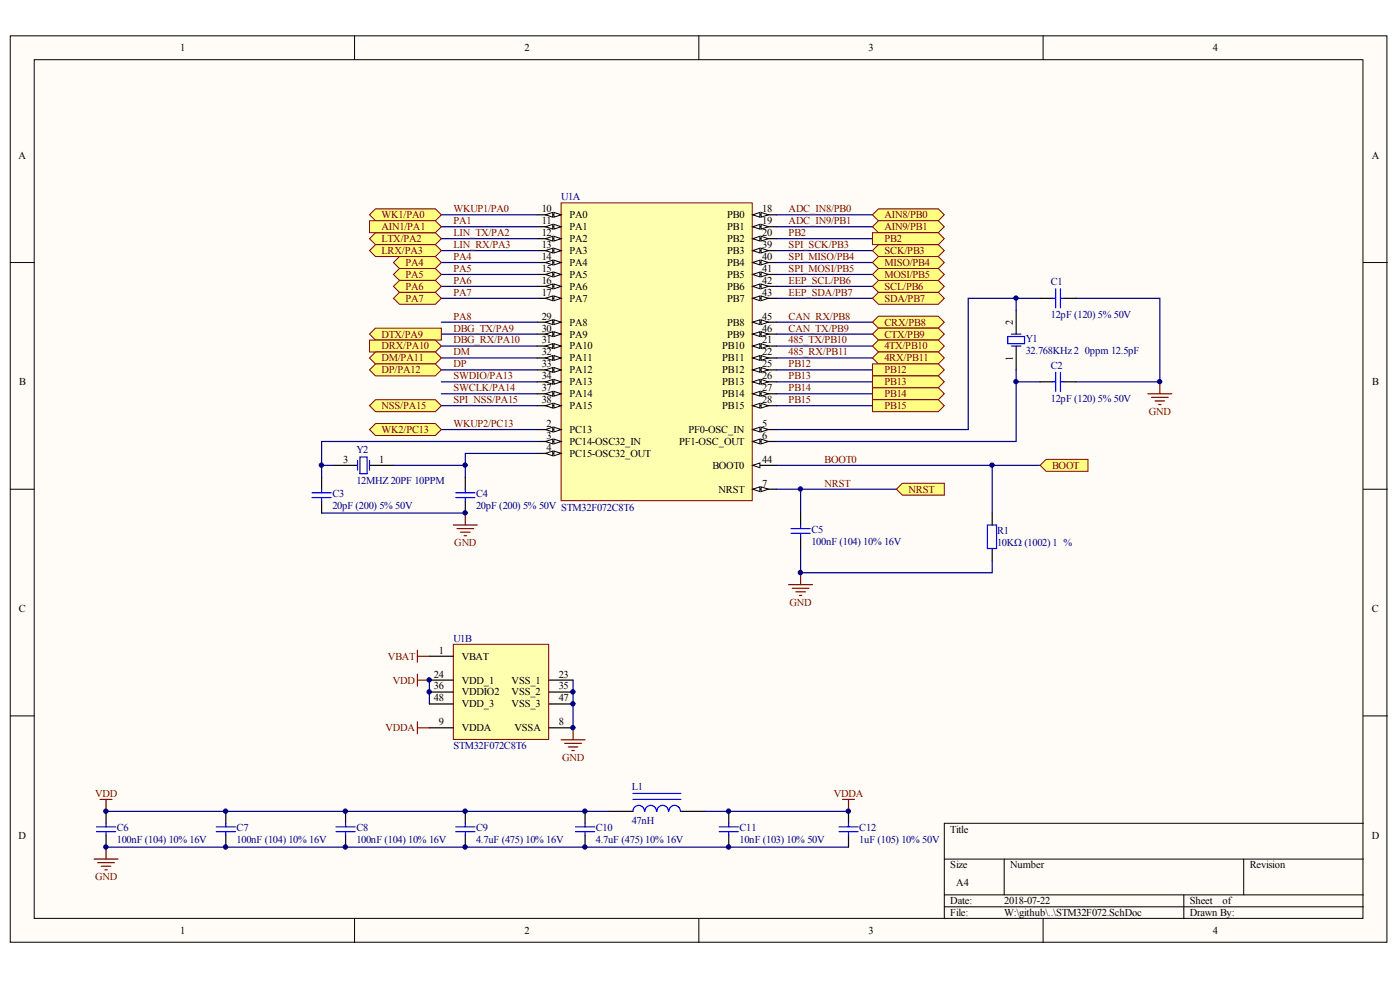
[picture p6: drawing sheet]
<svg xmlns="http://www.w3.org/2000/svg" width="288mm" height="202mm" viewBox="0 0 288 202" stroke-linecap="round" stroke-linejoin="round" font-family="sans-serif">
<defs><g id="words">
<g font-size="2.2">
<text x="37" y="10.5">1</text>
<text x="107.8" y="10.5">2</text>
<text x="178.6" y="10.5">3</text>
<text x="249.4" y="10.5">4</text>
<text x="3.8" y="32.6">A</text>
<text x="282" y="32.6">A</text>
<text x="111.4" y="43.6">10</text>
<text x="111.4" y="46">11</text>
<text x="117.1" y="44.8">PA0</text>
<text x="117.1" y="47.3">PA1</text>
<text x="149.5" y="44.8">PB0</text>
<text x="149.5" y="47.3">PB1</text>
<text x="156.7" y="43.6">18</text>
<text x="156.7" y="46">19</text>
<text x="111.4" y="48.5">12</text>
<text x="111.4" y="51">13</text>
<text x="111.4" y="53.4">14</text>
<text x="117.1" y="49.7">PA2</text>
<text x="117.1" y="52.2">PA3</text>
<text x="149.5" y="49.7">PB2</text>
<text x="149.5" y="52.2">PB3</text>
<text x="156.7" y="48.5">20</text>
<text x="156.7" y="51">39</text>
<text x="156.7" y="53.4">40</text>
<text x="111.4" y="55.9">15</text>
<text x="111.4" y="58.3">16</text>
<text x="117.1" y="54.6">PA4</text>
<text x="117.1" y="57.1">PA5</text>
<text x="117.1" y="59.5">PA6</text>
<text x="149.5" y="54.6">PB4</text>
<text x="149.5" y="57.1">PB5</text>
<text x="149.5" y="59.5">PB6</text>
<text x="156.7" y="55.9">41</text>
<text x="156.7" y="58.3">42</text>
<text x="111.4" y="60.8">17</text>
<text x="111.4" y="65.7">29</text>
<text x="117.1" y="62">PA7</text>
<text x="149.5" y="62">PB7</text>
<text x="156.7" y="60.8">43</text>
<text x="156.7" y="65.7">45</text>
<text x="111.4" y="68.1">30</text>
<text x="111.4" y="70.6">31</text>
<text x="117.1" y="66.9">PA8</text>
<text x="117.1" y="69.3">PA9</text>
<text x="117.1" y="71.8">PA10</text>
<text x="148.5" y="71.8">PB10</text>
<text x="149.5" y="66.9">PB8</text>
<text x="149.5" y="69.3">PB9</text>
<text x="156.7" y="68.1">46</text>
<text x="156.7" y="70.6">21</text>
<text x="111.4" y="73">32</text>
<text x="111.4" y="75.5">33</text>
<text x="111.4" y="77.9">34</text>
<text x="117.1" y="74.2">PA11</text>
<text x="117.1" y="76.7">PA12</text>
<text x="148.5" y="74.2">PB11</text>
<text x="148.5" y="76.7">PB12</text>
<text x="156.7" y="73">22</text>
<text x="156.7" y="75.5">25</text>
<text x="156.7" y="77.9">26</text>
<text x="3.9" y="79.1">B</text>
<text x="111.4" y="80.4">37</text>
<text x="111.4" y="82.8">38</text>
<text x="117.1" y="79.1">PA13</text>
<text x="117.1" y="81.6">PA14</text>
<text x="148.5" y="79.1">PB13</text>
<text x="148.5" y="81.6">PB14</text>
<text x="156.7" y="80.4">27</text>
<text x="156.7" y="82.8">28</text>
<text x="282.1" y="79.1">B</text>
<text x="112.4" y="87.7">2</text>
<text x="117.1" y="84">PA15</text>
<text x="117.1" y="88.9">PC13</text>
<text x="141.6" y="88.9">PF0-OSC_IN</text>
<text x="148.5" y="84">PB15</text>
<text x="156.7" y="87.7">5</text>
<text x="70.5" y="95.1">3</text>
<text x="77.9" y="95.1">1</text>
<text x="112.4" y="90.2">3</text>
<text x="112.4" y="92.6">4</text>
<text x="117.1" y="91.4">PC14-OSC32_IN</text>
<text x="117.1" y="93.8">PC15-OSC32_OUT</text>
<text x="139.6" y="91.4">PF1-OSC_OUT</text>
<text x="156.7" y="95.1">44</text>
<text x="156.7" y="90.2">6</text>
<text x="146.5" y="96.3">BOOT0</text>
<text x="147.7" y="101.2">NRST</text>
<text x="156.7" y="100">7</text>
<text x="3.9" y="125.7">C</text>
<text x="282.1" y="125.7">C</text>
<text x="90.2" y="134.3">1</text>
<text x="94.9" y="135.5">VBAT</text>
<text x="89.2" y="139.2">24</text>
<text x="89.2" y="141.6">36</text>
<text x="94.9" y="140.4">VDD_1</text>
<text x="94.9" y="142.9">VDDIO2</text>
<text x="105.2" y="140.4">VSS_1</text>
<text x="105.2" y="142.9">VSS_2</text>
<text x="114.9" y="139.2">23</text>
<text x="114.9" y="141.6">35</text>
<text x="89.2" y="144.1">48</text>
<text x="90.2" y="149">9</text>
<text x="94.9" y="145.3">VDD_3</text>
<text x="105.2" y="145.3">VSS_3</text>
<text x="114.9" y="144.1">47</text>
<text x="114.9" y="149">8</text>
<text x="94.9" y="150.2">VDDA</text>
<text x="105.8" y="150.2">VSSA</text>
<text x="3.8" y="172.3">D</text>
<text x="195.4" y="171">Title</text>
<text x="282" y="172.3">D</text>
<text x="195.4" y="178.4">Size</text>
<text x="207.7" y="178.4">Number</text>
<text x="257" y="178.4">Revision</text>
<text x="195.4" y="185.8">Date:</text>
<text x="196.6" y="182.1">A4</text>
<text x="206.5" y="185.8">2018-07-22</text>
<text x="244.6" y="185.8">Sheet</text>
<text x="251.4" y="185.8">of</text>
<text x="37" y="191.9">1</text>
<text x="107.8" y="191.9">2</text>
<text x="178.6" y="191.9">3</text>
<text x="195.4" y="188.2">File:</text>
<text x="206.5" y="188.2">W:\github\..\STM32F072.SchDoc</text>
<text x="244.6" y="188.2">Drawn By:</text>
<text x="249.4" y="191.9">4</text>
</g>
<g font-size="2.2" fill="#000080">
<text x="115.4" y="41.1">U1A</text>
<text x="216.1" y="58.5">C1</text>
<text x="216.1" y="65.4">12pF (120) 5% 50V</text>
<text x="210.9" y="70.3">Y1</text>
<text x="210.9" y="72.8">32.768KHz ¡À2</text>
<text x="216.1" y="75.7">C2</text>
<text x="223.1" y="72.8">0ppm 12.5pF</text>
<text x="216.1" y="82.6">12pF (120) 5% 50V</text>
<text x="73.3" y="93.1">Y2</text>
<text x="73.3" y="99.5">12MHZ 20PF 10PPM</text>
<text x="68.3" y="102.2">C3</text>
<text x="68.3" y="104.6">20pF (200) 5% 50V</text>
<text x="97.9" y="102.2">C4</text>
<text x="97.9" y="104.6">20pF (200) 5% 50V STM32F072C8T6</text>
<text x="166.8" y="109.5">C5</text>
<text x="166.8" y="112">100nF (104) 10% 16V</text>
<text x="205" y="109.8">R1</text>
<text x="205" y="112.2">10KΩ (1002) ¡À1 %</text>
<text x="93.2" y="131.8">U1B</text>
<text x="93.2" y="153.9">STM32F072C8T6</text>
<text x="129.9" y="162.2">L1</text>
<text x="24" y="170.8">C6</text>
<text x="24" y="173.3">100nF (104) 10% 16V</text>
<text x="48.6" y="170.8">C7</text>
<text x="48.6" y="173.3">100nF (104) 10% 16V</text>
<text x="73.3" y="170.8">C8</text>
<text x="73.3" y="173.3">100nF (104) 10% 16V</text>
<text x="97.9" y="170.8">C9</text>
<text x="97.9" y="173.3">4.7uF (475) 10% 16V</text>
<text x="122.5" y="170.8">C10</text>
<text x="122.5" y="173.3">4.7uF (475) 10% 16V</text>
<text x="129.9" y="169.3">47nH</text>
<text x="152.1" y="170.8">C11</text>
<text x="152.1" y="173.3">10nF (103) 10% 50V</text>
<text x="176.7" y="170.8">C12</text>
<text x="176.7" y="173.3">1uF (105) 10% 50V</text>
</g>
<g font-size="2.2" fill="#800000">
<text x="78.4" y="44.8">WK1/PA0</text>
<text x="78.4" y="47.3">AIN1/PA1</text>
<text x="93.2" y="43.6">WKUP1/PA0</text>
<text x="93.2" y="46">PA1</text>
<text x="162.2" y="43.6">ADC_IN8/PB0</text>
<text x="162.2" y="46">ADC_IN9/PB1</text>
<text x="181.9" y="44.8">AIN8/PB0</text>
<text x="181.9" y="47.3">AIN9/PB1</text>
<text x="78.4" y="49.7">LTX/PA2</text>
<text x="78.4" y="52.2">LRX/PA3</text>
<text x="93.2" y="48.5">LIN_TX/PA2</text>
<text x="93.2" y="51">LIN_RX/PA3</text>
<text x="93.2" y="53.4">PA4</text>
<text x="162.2" y="48.5">PB2</text>
<text x="162.2" y="51">SPI_SCK/PB3</text>
<text x="162.2" y="53.4">SPI_MISO/PB4</text>
<text x="181.9" y="52.2">SCK/PB3</text>
<text x="181.9" y="49.7">PB2</text>
<text x="83.4" y="54.6">PA4</text>
<text x="83.4" y="57.1">PA5</text>
<text x="83.4" y="59.5">PA6</text>
<text x="93.2" y="55.9">PA5</text>
<text x="93.2" y="58.3">PA6</text>
<text x="162.2" y="55.9">SPI_MOSI/PB5</text>
<text x="162.2" y="58.3">EEP_SCL/PB6</text>
<text x="181.9" y="59.5">SCL/PB6</text>
<text x="181.9" y="54.6">MISO/PB4</text>
<text x="181.9" y="57.1">MOSI/PB5</text>
<text x="83.4" y="62">PA7</text>
<text x="93.2" y="60.8">PA7</text>
<text x="93.2" y="65.7">PA8</text>
<text x="162.2" y="60.8">EEP_SDA/PB7</text>
<text x="162.2" y="65.7">CAN_RX/PB8</text>
<text x="181.9" y="62">SDA/PB7</text>
<text x="78.4" y="69.3">DTX/PA9</text>
<text x="78.4" y="71.8">DRX/PA10</text>
<text x="93.2" y="68.1">DBG_TX/PA9</text>
<text x="93.2" y="70.6">DBG_RX/PA10</text>
<text x="162.2" y="68.1">CAN_TX/PB9</text>
<text x="162.2" y="70.6">485_TX/PB10</text>
<text x="181.9" y="66.9">CRX/PB8</text>
<text x="181.9" y="69.3">CTX/PB9</text>
<text x="181.9" y="71.8">4TX/PB10</text>
<text x="78.4" y="74.2">DM/PA11</text>
<text x="78.4" y="76.7">DP/PA12</text>
<text x="93.2" y="73">DM</text>
<text x="93.2" y="75.5">DP</text>
<text x="93.2" y="77.9">SWDIO/PA13</text>
<text x="162.2" y="73">485_RX/PB11</text>
<text x="162.2" y="75.5">PB12</text>
<text x="162.2" y="77.9">PB13</text>
<text x="181.9" y="74.2">4RX/PB11</text>
<text x="181.9" y="76.7">PB12</text>
<text x="93.2" y="80.4">SWCLK/PA14</text>
<text x="93.2" y="82.8">SPI_NSS/PA15</text>
<text x="162.2" y="80.4">PB14</text>
<text x="162.2" y="82.8">PB15</text>
<text x="181.9" y="79.1">PB13</text>
<text x="181.9" y="81.6">PB14</text>
<text x="78.4" y="84">NSS/PA15</text>
<text x="78.4" y="88.9">WK2/PC13</text>
<text x="93.2" y="87.7">WKUP2/PC13</text>
<text x="181.9" y="84">PB15</text>
<text x="236.2" y="85.3">GND</text>
<text x="169.5" y="95.1">BOOT0</text>
<text x="169.5" y="100">NRST</text>
<text x="186.8" y="101.2">NRST</text>
<text x="216.3" y="96.3">BOOT</text>
<text x="93.4" y="112.2">GND</text>
<text x="162.4" y="124.5">GND</text>
<text x="79.8" y="135.5">VBAT</text>
<text x="80.8" y="140.4">VDD</text>
<text x="79.3" y="150.2">VDDA</text>
<text x="115.6" y="156.3">GND</text>
<text x="19.5" y="163.7">VDD</text>
<text x="171.4" y="163.7">VDDA</text>
<text x="19.5" y="180.9">GND</text>
</g>
<g font-size="2.1">
<text x="208.2" y="66.7" transform="rotate(-90 208.2 66.7)">2</text>
<text x="208.2" y="74.2" transform="rotate(-90 208.2 74.2)">1</text>
</g>
</g></defs>
<g fill="#fffcf8" stroke="#000" stroke-width=".21">
<path d="M2.1 7.4h283.1v186.2h-283.1z"/>
<path d="M7 12.3h273.3v176.4h-273.3z"/>
</g>
<g fill="none" stroke="#000" stroke-width=".21">
<path d="M72.9 7.4v4.9M143.7 7.4v4.9M214.5 7.4v4.9M2.1 53.9h4.9M280.3 53.9h5M2.1 100.5h4.9M280.3 100.5h5M2.1 147.1h4.9M280.3 147.1h5M194.2 176.5h86.1M206.5 176.5v7.3M255.7 176.5v7.3"/>
<path d="M280.3 169.1h-86.1v19.6M72.9 188.7v4.9M143.7 188.7v4.9M194.2 183.8h86.1M194.2 186.3h86.1M214.5 188.7v4.9M243.4 183.8v4.9"/>
</g>
<path d="M115.4 41.7h39.3v61.2h-39.3z" fill="#ffffb0" stroke="#800000" stroke-width=".21"/>
<path d="M154.8 95.6h4.9" fill="none" stroke="#000" stroke-width=".25"/>
<path d="M154.8 95.6l1.4-.5v1z" fill="#fffcf8" stroke="#000" stroke-width=".21"/>
<path d="M154.8 100.5h4.9" fill="none" stroke="#000" stroke-width=".25"/>
<g fill="#fffcf8" stroke="#000" stroke-width=".21">
<path d="M154.8 100.5l1.4-.5v1z"/>
<path d="M156.5 100l1.5 .5-1.5 .5z"/>
</g>
<path d="M154.8 88.2h4.9" fill="none" stroke="#000" stroke-width=".25"/>
<g fill="#fffcf8" stroke="#000" stroke-width=".21">
<path d="M154.8 88.2l1.4-.4v.9z"/>
<path d="M156.5 87.8l1.5 .4-1.5 .5z"/>
</g>
<path d="M154.8 90.7h4.9" fill="none" stroke="#000" stroke-width=".25"/>
<g fill="#fffcf8" stroke="#000" stroke-width=".21">
<path d="M154.8 90.7l1.4-.5v1z"/>
<path d="M156.5 90.2l1.5 .5-1.5 .5z"/>
</g>
<path d="M110.5 44.1h4.9" fill="none" stroke="#000" stroke-width=".25"/>
<g fill="#fffcf8" stroke="#000" stroke-width=".21">
<path d="M113.9 43.6l1.5 .5-1.5 .5z"/>
<path d="M112.2 44.1l1.5-.5v1z"/>
</g>
<path d="M110.5 46.6h4.9" fill="none" stroke="#000" stroke-width=".25"/>
<g fill="#fffcf8" stroke="#000" stroke-width=".21">
<path d="M113.9 46.1l1.5 .5-1.5 .5z"/>
<path d="M112.2 46.6l1.5-.5v1z"/>
</g>
<path d="M110.5 49h4.9" fill="none" stroke="#000" stroke-width=".25"/>
<g fill="#fffcf8" stroke="#000" stroke-width=".21">
<path d="M113.9 48.5l1.5 .5-1.5 .5z"/>
<path d="M112.2 49l1.5-.5v1z"/>
</g>
<path d="M110.5 51.5h4.9" fill="none" stroke="#000" stroke-width=".25"/>
<g fill="#fffcf8" stroke="#000" stroke-width=".21">
<path d="M113.9 51l1.5 .5-1.5 .5z"/>
<path d="M112.2 51.5l1.5-.5v1z"/>
</g>
<path d="M110.5 53.9h4.9" fill="none" stroke="#000" stroke-width=".25"/>
<g fill="#fffcf8" stroke="#000" stroke-width=".21">
<path d="M113.9 53.4l1.5 .5-1.5 .5z"/>
<path d="M112.2 53.9l1.5-.5v1z"/>
</g>
<path d="M110.5 56.4h4.9" fill="none" stroke="#000" stroke-width=".25"/>
<g fill="#fffcf8" stroke="#000" stroke-width=".21">
<path d="M113.9 55.9l1.5 .5-1.5 .5z"/>
<path d="M112.2 56.4l1.5-.5v1z"/>
</g>
<path d="M110.5 58.8h4.9" fill="none" stroke="#000" stroke-width=".25"/>
<g fill="#fffcf8" stroke="#000" stroke-width=".21">
<path d="M113.9 58.3l1.5 .5-1.5 .5z"/>
<path d="M112.2 58.8l1.5-.5v1z"/>
</g>
<path d="M110.5 61.3h4.9" fill="none" stroke="#000" stroke-width=".25"/>
<g fill="#fffcf8" stroke="#000" stroke-width=".21">
<path d="M113.9 60.8l1.5 .5-1.5 .5z"/>
<path d="M112.2 61.3l1.5-.5v1z"/>
</g>
<path d="M110.5 66.2h4.9" fill="none" stroke="#000" stroke-width=".25"/>
<g fill="#fffcf8" stroke="#000" stroke-width=".21">
<path d="M113.9 65.7l1.5 .5-1.5 .5z"/>
<path d="M112.2 66.2l1.5-.5v1z"/>
</g>
<path d="M110.5 68.6h4.9" fill="none" stroke="#000" stroke-width=".25"/>
<g fill="#fffcf8" stroke="#000" stroke-width=".21">
<path d="M113.9 68.1l1.5 .5-1.5 .5z"/>
<path d="M112.2 68.6l1.5-.5v1z"/>
</g>
<path d="M110.5 71.1h4.9" fill="none" stroke="#000" stroke-width=".25"/>
<g fill="#fffcf8" stroke="#000" stroke-width=".21">
<path d="M113.9 70.6l1.5 .5-1.5 .5z"/>
<path d="M112.2 71.1l1.5-.5v1z"/>
</g>
<path d="M110.5 73.5h4.9" fill="none" stroke="#000" stroke-width=".25"/>
<g fill="#fffcf8" stroke="#000" stroke-width=".21">
<path d="M113.9 73l1.5 .5-1.5 .5z"/>
<path d="M112.2 73.5l1.5-.5v1z"/>
</g>
<path d="M110.5 76h4.9" fill="none" stroke="#000" stroke-width=".25"/>
<g fill="#fffcf8" stroke="#000" stroke-width=".21">
<path d="M113.9 75.5l1.5 .5-1.5 .5z"/>
<path d="M112.2 76l1.5-.5v1z"/>
</g>
<path d="M110.5 78.4h4.9" fill="none" stroke="#000" stroke-width=".25"/>
<g fill="#fffcf8" stroke="#000" stroke-width=".21">
<path d="M113.9 78l1.5 .4-1.5 .5z"/>
<path d="M112.2 78.4l1.5-.4v.9z"/>
</g>
<path d="M110.5 80.9h4.9" fill="none" stroke="#000" stroke-width=".25"/>
<g fill="#fffcf8" stroke="#000" stroke-width=".21">
<path d="M113.9 80.4l1.5 .5-1.5 .5z"/>
<path d="M112.2 80.9l1.5-.5v1z"/>
</g>
<path d="M110.5 83.3h4.9" fill="none" stroke="#000" stroke-width=".25"/>
<g fill="#fffcf8" stroke="#000" stroke-width=".21">
<path d="M113.9 82.9l1.5 .4-1.5 .5z"/>
<path d="M112.2 83.3l1.5-.4v.9z"/>
</g>
<path d="M154.8 44.1h4.9" fill="none" stroke="#000" stroke-width=".25"/>
<g fill="#fffcf8" stroke="#000" stroke-width=".21">
<path d="M154.8 44.1l1.4-.5v1z"/>
<path d="M156.5 43.6l1.5 .5-1.5 .5z"/>
</g>
<path d="M154.8 46.6h4.9" fill="none" stroke="#000" stroke-width=".25"/>
<g fill="#fffcf8" stroke="#000" stroke-width=".21">
<path d="M154.8 46.6l1.4-.5v1z"/>
<path d="M156.5 46.1l1.5 .5-1.5 .5z"/>
</g>
<path d="M154.8 49h4.9" fill="none" stroke="#000" stroke-width=".25"/>
<g fill="#fffcf8" stroke="#000" stroke-width=".21">
<path d="M154.8 49l1.4-.5v1z"/>
<path d="M156.5 48.5l1.5 .5-1.5 .5z"/>
</g>
<path d="M154.8 51.5h4.9" fill="none" stroke="#000" stroke-width=".25"/>
<g fill="#fffcf8" stroke="#000" stroke-width=".21">
<path d="M154.8 51.5l1.4-.5v1z"/>
<path d="M156.5 51l1.5 .5-1.5 .5z"/>
</g>
<path d="M154.8 53.9h4.9" fill="none" stroke="#000" stroke-width=".25"/>
<g fill="#fffcf8" stroke="#000" stroke-width=".21">
<path d="M154.8 53.9l1.4-.5v1z"/>
<path d="M156.5 53.4l1.5 .5-1.5 .5z"/>
</g>
<path d="M154.8 56.4h4.9" fill="none" stroke="#000" stroke-width=".25"/>
<g fill="#fffcf8" stroke="#000" stroke-width=".21">
<path d="M154.8 56.4l1.4-.5v1z"/>
<path d="M156.5 55.9l1.5 .5-1.5 .5z"/>
</g>
<path d="M154.8 58.8h4.9" fill="none" stroke="#000" stroke-width=".25"/>
<g fill="#fffcf8" stroke="#000" stroke-width=".21">
<path d="M154.8 58.8l1.4-.5v1z"/>
<path d="M156.5 58.3l1.5 .5-1.5 .5z"/>
</g>
<path d="M154.8 61.3h4.9" fill="none" stroke="#000" stroke-width=".25"/>
<g fill="#fffcf8" stroke="#000" stroke-width=".21">
<path d="M154.8 61.3l1.4-.5v1z"/>
<path d="M156.5 60.8l1.5 .5-1.5 .5z"/>
</g>
<path d="M154.8 66.2h4.9" fill="none" stroke="#000" stroke-width=".25"/>
<g fill="#fffcf8" stroke="#000" stroke-width=".21">
<path d="M154.8 66.2l1.4-.5v1z"/>
<path d="M156.5 65.7l1.5 .5-1.5 .5z"/>
</g>
<path d="M154.8 68.6h4.9" fill="none" stroke="#000" stroke-width=".25"/>
<g fill="#fffcf8" stroke="#000" stroke-width=".21">
<path d="M154.8 68.6l1.4-.5v1z"/>
<path d="M156.5 68.1l1.5 .5-1.5 .5z"/>
</g>
<path d="M154.8 71.1h4.9" fill="none" stroke="#000" stroke-width=".25"/>
<g fill="#fffcf8" stroke="#000" stroke-width=".21">
<path d="M154.8 71.1l1.4-.5v1z"/>
<path d="M156.5 70.6l1.5 .5-1.5 .5z"/>
</g>
<path d="M154.8 73.5h4.9" fill="none" stroke="#000" stroke-width=".25"/>
<g fill="#fffcf8" stroke="#000" stroke-width=".21">
<path d="M154.8 73.5l1.4-.5v1z"/>
<path d="M156.5 73l1.5 .5-1.5 .5z"/>
</g>
<path d="M154.8 76h4.9" fill="none" stroke="#000" stroke-width=".25"/>
<g fill="#fffcf8" stroke="#000" stroke-width=".21">
<path d="M154.8 76l1.4-.5v1z"/>
<path d="M156.5 75.5l1.5 .5-1.5 .5z"/>
</g>
<path d="M154.8 78.4h4.9" fill="none" stroke="#000" stroke-width=".25"/>
<g fill="#fffcf8" stroke="#000" stroke-width=".21">
<path d="M154.8 78.4l1.4-.4v.9z"/>
<path d="M156.5 78l1.5 .4-1.5 .5z"/>
</g>
<path d="M154.8 80.9h4.9" fill="none" stroke="#000" stroke-width=".25"/>
<g fill="#fffcf8" stroke="#000" stroke-width=".21">
<path d="M154.8 80.9l1.4-.5v1z"/>
<path d="M156.5 80.4l1.5 .5-1.5 .5z"/>
</g>
<path d="M154.8 83.3h4.9" fill="none" stroke="#000" stroke-width=".25"/>
<g fill="#fffcf8" stroke="#000" stroke-width=".21">
<path d="M154.8 83.3l1.4-.4v.9z"/>
<path d="M156.5 82.9l1.5 .4-1.5 .5z"/>
</g>
<path d="M110.5 88.2h4.9" fill="none" stroke="#000" stroke-width=".25"/>
<g fill="#fffcf8" stroke="#000" stroke-width=".21">
<path d="M113.9 87.8l1.5 .4-1.5 .5z"/>
<path d="M112.2 88.2l1.5-.4v.9z"/>
</g>
<path d="M110.5 90.7h4.9" fill="none" stroke="#000" stroke-width=".25"/>
<g fill="#fffcf8" stroke="#000" stroke-width=".21">
<path d="M113.9 90.2l1.5 .5-1.5 .5z"/>
<path d="M112.2 90.7l1.5-.5v1z"/>
</g>
<path d="M110.5 93.1h4.9" fill="none" stroke="#000" stroke-width=".25"/>
<g fill="#fffcf8" stroke="#000" stroke-width=".21">
<path d="M113.9 92.7l1.5 .4-1.5 .5z"/>
<path d="M112.2 93.1l1.5-.4v.9z"/>
</g>
<path d="M93.2 132.4h19.6v19.5h-19.6z" fill="#ffffb0" stroke="#800000" stroke-width=".21"/>
<g fill="none" stroke="#000" stroke-width=".25">
<path d="M208.9 63.7v4.9M208.9 71.1v4.9M68.6 95.6h4.9M76 95.6h4.9M164.6 105.4v2.5M164.6 110.3v2.5M204 105.4v2.5M204 112.8v2.4M88.3 134.8h4.9M88.3 139.7h4.9M112.9 139.7h4.9M88.3 142.2h4.9"/>
<path d="M88.3 144.6h4.9M88.3 149.5h4.9M112.9 142.2h4.9M112.9 144.6h4.9M112.9 149.5h4.9M21.8 166.7v2.4M21.8 171.6v2.4M46.4 166.7v2.4M46.4 171.6v2.4M71.1 166.7v2.4M71.1 171.6v2.4M95.7 166.7v2.4"/>
<path d="M95.7 171.6v2.4M120.3 166.7v2.4M120.3 171.6v2.4M125.2 166.7h4.9M140 166.7h4.9M149.8 166.7v2.4M149.8 171.6v2.4M174.5 166.7v2.4M174.5 171.6v2.4"/>
</g>
<g fill="none" stroke="#800000" stroke-width=".25">
<path d="M238.5 78.4v2.5M236 80.9h5M236.8 81.6h3.4M237.5 82.4h2M238.2 83.1h.5M93.2 107.9h4.9M94 108.6h3.4M94.7 109.3h2M95.4 110.1h.5M95.7 105.4v2.5M164.6 117.7v2.4M85.8 133.6v2.4"/>
<path d="M85.8 138.5v2.4M85.8 134.8h2.5M85.8 139.7h2.5M162.2 120.1h4.9M162.9 120.8h3.4M163.6 121.6h2M164.4 122.3h.5M85.8 148.3v2.4M85.8 149.5h2.5M115.4 152h4.9M116.1 152.7h3.5M116.9 153.4h1.9"/>
<path d="M117.6 154.2h.5M117.8 149.5v2.5M19.3 176.5h5M20.1 177.2h3.4M20.6 164.2h2.4M20.8 177.9h2M21.6 178.7h.5M21.8 164.2v2.5M21.8 174v2.5M173.2 164.2h2.5M174.5 164.2v2.5"/>
</g>
<g fill="none" stroke="#000080" stroke-width=".25">
<path d="M90.8 44.1h19.7M90.8 46.6h19.7M90.8 49h19.7M90.8 51.5h19.7M90.8 53.9h19.7M90.8 56.4h19.7M90.8 58.8h19.7M159.7 44.1h19.7M159.7 46.6h19.7M159.7 49h19.7M159.7 51.5h19.7M159.7 53.9h19.7"/>
<path d="M159.7 56.4h19.7M159.7 58.8h19.7M90.8 78.4h19.7M90.8 61.3h19.7M90.8 66.2h19.7M90.8 68.6h19.7M90.8 71.1h19.7M90.8 73.5h19.7M90.8 76h19.7M159.7 78.4h19.7M159.7 61.3h19.7M159.7 66.2h19.7"/>
<path d="M159.7 68.6h19.7M159.7 71.1h19.7M159.7 73.5h19.7M159.7 76h19.7M208.9 61.3h-9.8v26.9h-39.4M208.9 78.4v12.3h-49.2M208.9 78.4h5M208.9 61.3v2.4M208.9 76v2.4M208.9 61.3h5M221.3 61.3h17.2v17.1h-17.2M66.1 95.6h2.5"/>
<path d="M80.9 95.6h14.8M90.8 80.9h19.7M90.8 83.3h19.7M90.8 88.2h19.7M110.5 93.1h-14.8v4.9M110.5 90.7h-44.4v7.3M159.7 95.6h54.2M159.7 80.9h19.7M159.7 83.3h19.7M204 95.6v9.8M66.1 105.4h29.6M159.7 100.5h24.6"/>
<path d="M164.6 100.5v4.9M164.6 112.8v4.9M88.3 139.7v4.9M117.8 139.7v9.8M21.8 174h152.7M21.8 166.7h103.4M144.9 166.7h29.6"/>
</g>
<g fill="none" stroke="#00f" stroke-width=".25">
<path d="M207.2 69.1h3.5v1.5h-3.5zM208 68.6h1.9M208 71.1h1.9M73.5 94.6v2M74 93.9h1.5v3.4h-1.5zM76 94.6v2M162.7 108.6h3.9M162.7 109.6h3.9M164.6 107.9v.7M164.6 109.6v.7M203 107.9h1.9v4.8h-1.9zM19.8 169.9h4"/>
<path d="M19.8 170.8h4M21.8 169.1v.8M21.8 170.8v.8M44.5 169.9h3.9M44.5 170.8h3.9M46.4 169.1v.8M46.4 170.8v.8M69.1 169.9h3.9M69.1 170.8h3.9M71.1 169.1v.8M71.1 170.8v.8M93.7 169.9h3.9"/>
<path d="M93.7 170.8h3.9M95.7 169.1v.8M95.7 170.8v.8M118.3 169.9h4M118.3 170.8h4M120.3 169.1v.8M120.3 170.8v.8M130.1 164.2h9.9M130.1 163h9.9M132.5 166.7a1.18 1.18 0 0 0-1.2-1.3 1.18 1.18 0 0 0-1.2 1.3M135 166.7a1.18 1.18 0 0 0-1.2-1.3 1.18 1.18 0 0 0-1.2 1.3M137.4 166.7a1.18 1.18 0 0 0-1.1-1.3 1.18 1.18 0 0 0-1.2 1.3"/>
<path d="M139.9 166.7a1.18 1.18 0 0 0-1.2-1.3 1.18 1.18 0 0 0-1.2 1.3M147.9 169.9h3.9M147.9 170.8h3.9M149.8 169.1v.8M149.8 170.8v.8M172.5 169.9h3.9M172.5 170.8h3.9M174.5 169.1v.8M174.5 170.8v.8"/>
</g>
<g fill="#ffff80" stroke="#800000" stroke-width=".21">
<path d="M179.4 58.8l1.2-1.2h12.3l1.3 1.2-1.3 1.3h-12.3z" fill-rule="evenodd"/>
<path d="M179.4 61.3l1.2-1.2h12.3l1.3 1.2-1.3 1.2h-12.3z" fill-rule="evenodd"/>
<path d="M179.4 44.1l1.2-1.2h12.3l1.3 1.2-1.3 1.3h-12.3z" fill-rule="evenodd"/>
<path d="M179.4 46.6l1.2-1.2h12.3l1.3 1.2-1.3 1.2h-12.3z" fill-rule="evenodd"/>
<path d="M179.4 51.5l1.2-1.2h12.3l1.3 1.2-1.3 1.2h-12.3z" fill-rule="evenodd"/>
<path d="M179.4 53.9l1.2-1.2h12.3l1.3 1.2-1.3 1.3h-12.3z" fill-rule="evenodd"/>
<path d="M179.4 56.4l1.2-1.2h12.3l1.3 1.2-1.3 1.2h-12.3z" fill-rule="evenodd"/>
<path d="M179.4 66.2l1.2-1.2h12.3l1.3 1.2-1.3 1.2h-12.3z" fill-rule="evenodd"/>
<path d="M179.4 68.6l1.2-1.2h12.3l1.3 1.2-1.3 1.3h-12.3z" fill-rule="evenodd"/>
<path d="M179.4 71.1l1.2-1.2h12.3l1.3 1.2-1.3 1.2h-12.3z" fill-rule="evenodd"/>
<path d="M179.4 73.5l1.2-1.2h12.3l1.3 1.2-1.3 1.3h-12.3z" fill-rule="evenodd"/>
<path d="M76 49l1.2-1.2h12.3l1.3 1.2-1.3 1.3h-12.3z" fill-rule="evenodd"/>
<path d="M76 51.5l1.2-1.2h12.3l1.3 1.2-1.3 1.2h-12.3z" fill-rule="evenodd"/>
<path d="M76 68.6l1.2-1.2h13.6v2.5h-13.6z" fill-rule="evenodd"/>
<path d="M76 69.9h13.5l1.3 1.2-1.3 1.2h-13.5z" fill-rule="evenodd"/>
<path d="M76 73.5l1.2-1.2h12.3l1.3 1.2-1.3 1.3h-12.3z" fill-rule="evenodd"/>
<path d="M76 76l1.2-1.2h12.3l1.3 1.2-1.3 1.2h-12.3z" fill-rule="evenodd"/>
<path d="M76 83.3l1.2-1.2h12.3l1.3 1.2-1.3 1.3h-12.3z" fill-rule="evenodd"/>
<path d="M76 44.1l1.2-1.2h12.3l1.3 1.2-1.3 1.3h-12.3z" fill-rule="evenodd"/>
<path d="M76 88.2l1.2-1.2h12.3l1.3 1.2-1.3 1.3h-12.3z" fill-rule="evenodd"/>
<path d="M213.9 95.6l1.2-1.2h8.6v2.4h-8.6z" fill-rule="evenodd"/>
<path d="M184.3 100.5l1.3-1.2h8.6v2.4h-8.6z" fill-rule="evenodd"/>
</g>
<path d="M204 115.2v2.5h-39.4" fill="none" stroke="#000080" stroke-width=".25"/>
<path d="M213.9 61.3h2.4M213.9 78.4h2.4M218.8 61.3h2.5M218.8 78.4h2.5M66.1 98v2.5M95.7 98v2.5M66.1 103v2.4M95.7 103v2.4" fill="none" stroke="#000" stroke-width=".25"/>
<g fill="none" stroke="#00f" stroke-width=".25">
<path d="M217.1 59.3v3.9M218.1 59.3v3.9M216.3 61.3h.8M216.3 78.4h.8M217.1 76.5v3.9M218.1 76.5v3.9M218.1 61.3h.7M218.1 78.4h.7M64.2 101.2h3.9M64.2 102.2h3.9M66.1 100.5v.7M66.1 102.2v.8"/>
<path d="M93.7 101.2h3.9M93.7 102.2h3.9M95.7 100.5v.7M95.7 102.2v.8"/>
</g>
<g fill="#ffff80" stroke="#800000" stroke-width=".21">
<path d="M80.9 53.9l1.2-1.2h7.4l1.3 1.2-1.3 1.3h-7.4z" fill-rule="evenodd"/>
<path d="M80.9 56.4l1.2-1.2h7.4l1.3 1.2-1.3 1.2h-7.4z" fill-rule="evenodd"/>
<path d="M80.9 58.8l1.2-1.2h7.4l1.3 1.2-1.3 1.3h-7.4z" fill-rule="evenodd"/>
<path d="M80.9 61.3l1.2-1.2h7.4l1.3 1.2-1.3 1.2h-7.4z" fill-rule="evenodd"/>
<path d="M76 45.4h13.5l1.3 1.2-1.3 1.2h-13.5z" fill-rule="evenodd"/>
<path d="M179.4 47.8h13.5l1.3 1.2-1.3 1.3h-13.5z" fill-rule="evenodd"/>
<path d="M179.4 74.8h13.5l1.3 1.2-1.3 1.2h-13.5z" fill-rule="evenodd"/>
<path d="M179.4 77.2h13.5l1.3 1.2-1.3 1.3h-13.5z" fill-rule="evenodd"/>
<path d="M179.4 79.7h13.5l1.3 1.2-1.3 1.2h-13.5z" fill-rule="evenodd"/>
<path d="M179.4 82.1h13.5l1.3 1.2-1.3 1.3h-13.5z" fill-rule="evenodd"/>
</g>
<g fill="#000080" stroke="#000080" stroke-width=".21">
<circle cx="21.8" cy="174" r=".45"/>
<circle cx="21.8" cy="166.6" r=".45"/>
<circle cx="46.4" cy="174" r=".45"/>
<circle cx="46.4" cy="166.6" r=".45"/>
<circle cx="66.1" cy="95.5" r=".44"/>
<circle cx="71" cy="174" r=".45"/>
<circle cx="71" cy="166.6" r=".45"/>
<circle cx="88.2" cy="142.1" r=".45"/>
<circle cx="88.2" cy="139.7" r=".45"/>
<circle cx="95.6" cy="174" r=".45"/>
<circle cx="95.6" cy="166.6" r=".45"/>
<circle cx="95.6" cy="105.4" r=".44"/>
<circle cx="95.6" cy="95.5" r=".44"/>
<circle cx="117.8" cy="149.5" r=".45"/>
<circle cx="117.8" cy="144.6" r=".45"/>
<circle cx="117.8" cy="142.1" r=".45"/>
<circle cx="120.2" cy="174" r=".45"/>
<circle cx="120.2" cy="166.6" r=".45"/>
<circle cx="149.8" cy="174" r=".45"/>
<circle cx="149.8" cy="166.6" r=".45"/>
<circle cx="164.6" cy="117.6" r=".45"/>
<circle cx="164.6" cy="100.5" r=".44"/>
<circle cx="174.4" cy="166.6" r=".45"/>
<circle cx="204" cy="95.5" r=".44"/>
<circle cx="208.9" cy="78.4" r=".44"/>
<circle cx="208.9" cy="61.2" r=".44"/>
<circle cx="238.4" cy="78.4" r=".44"/>
</g>
<use href="#words"/>
</svg>
